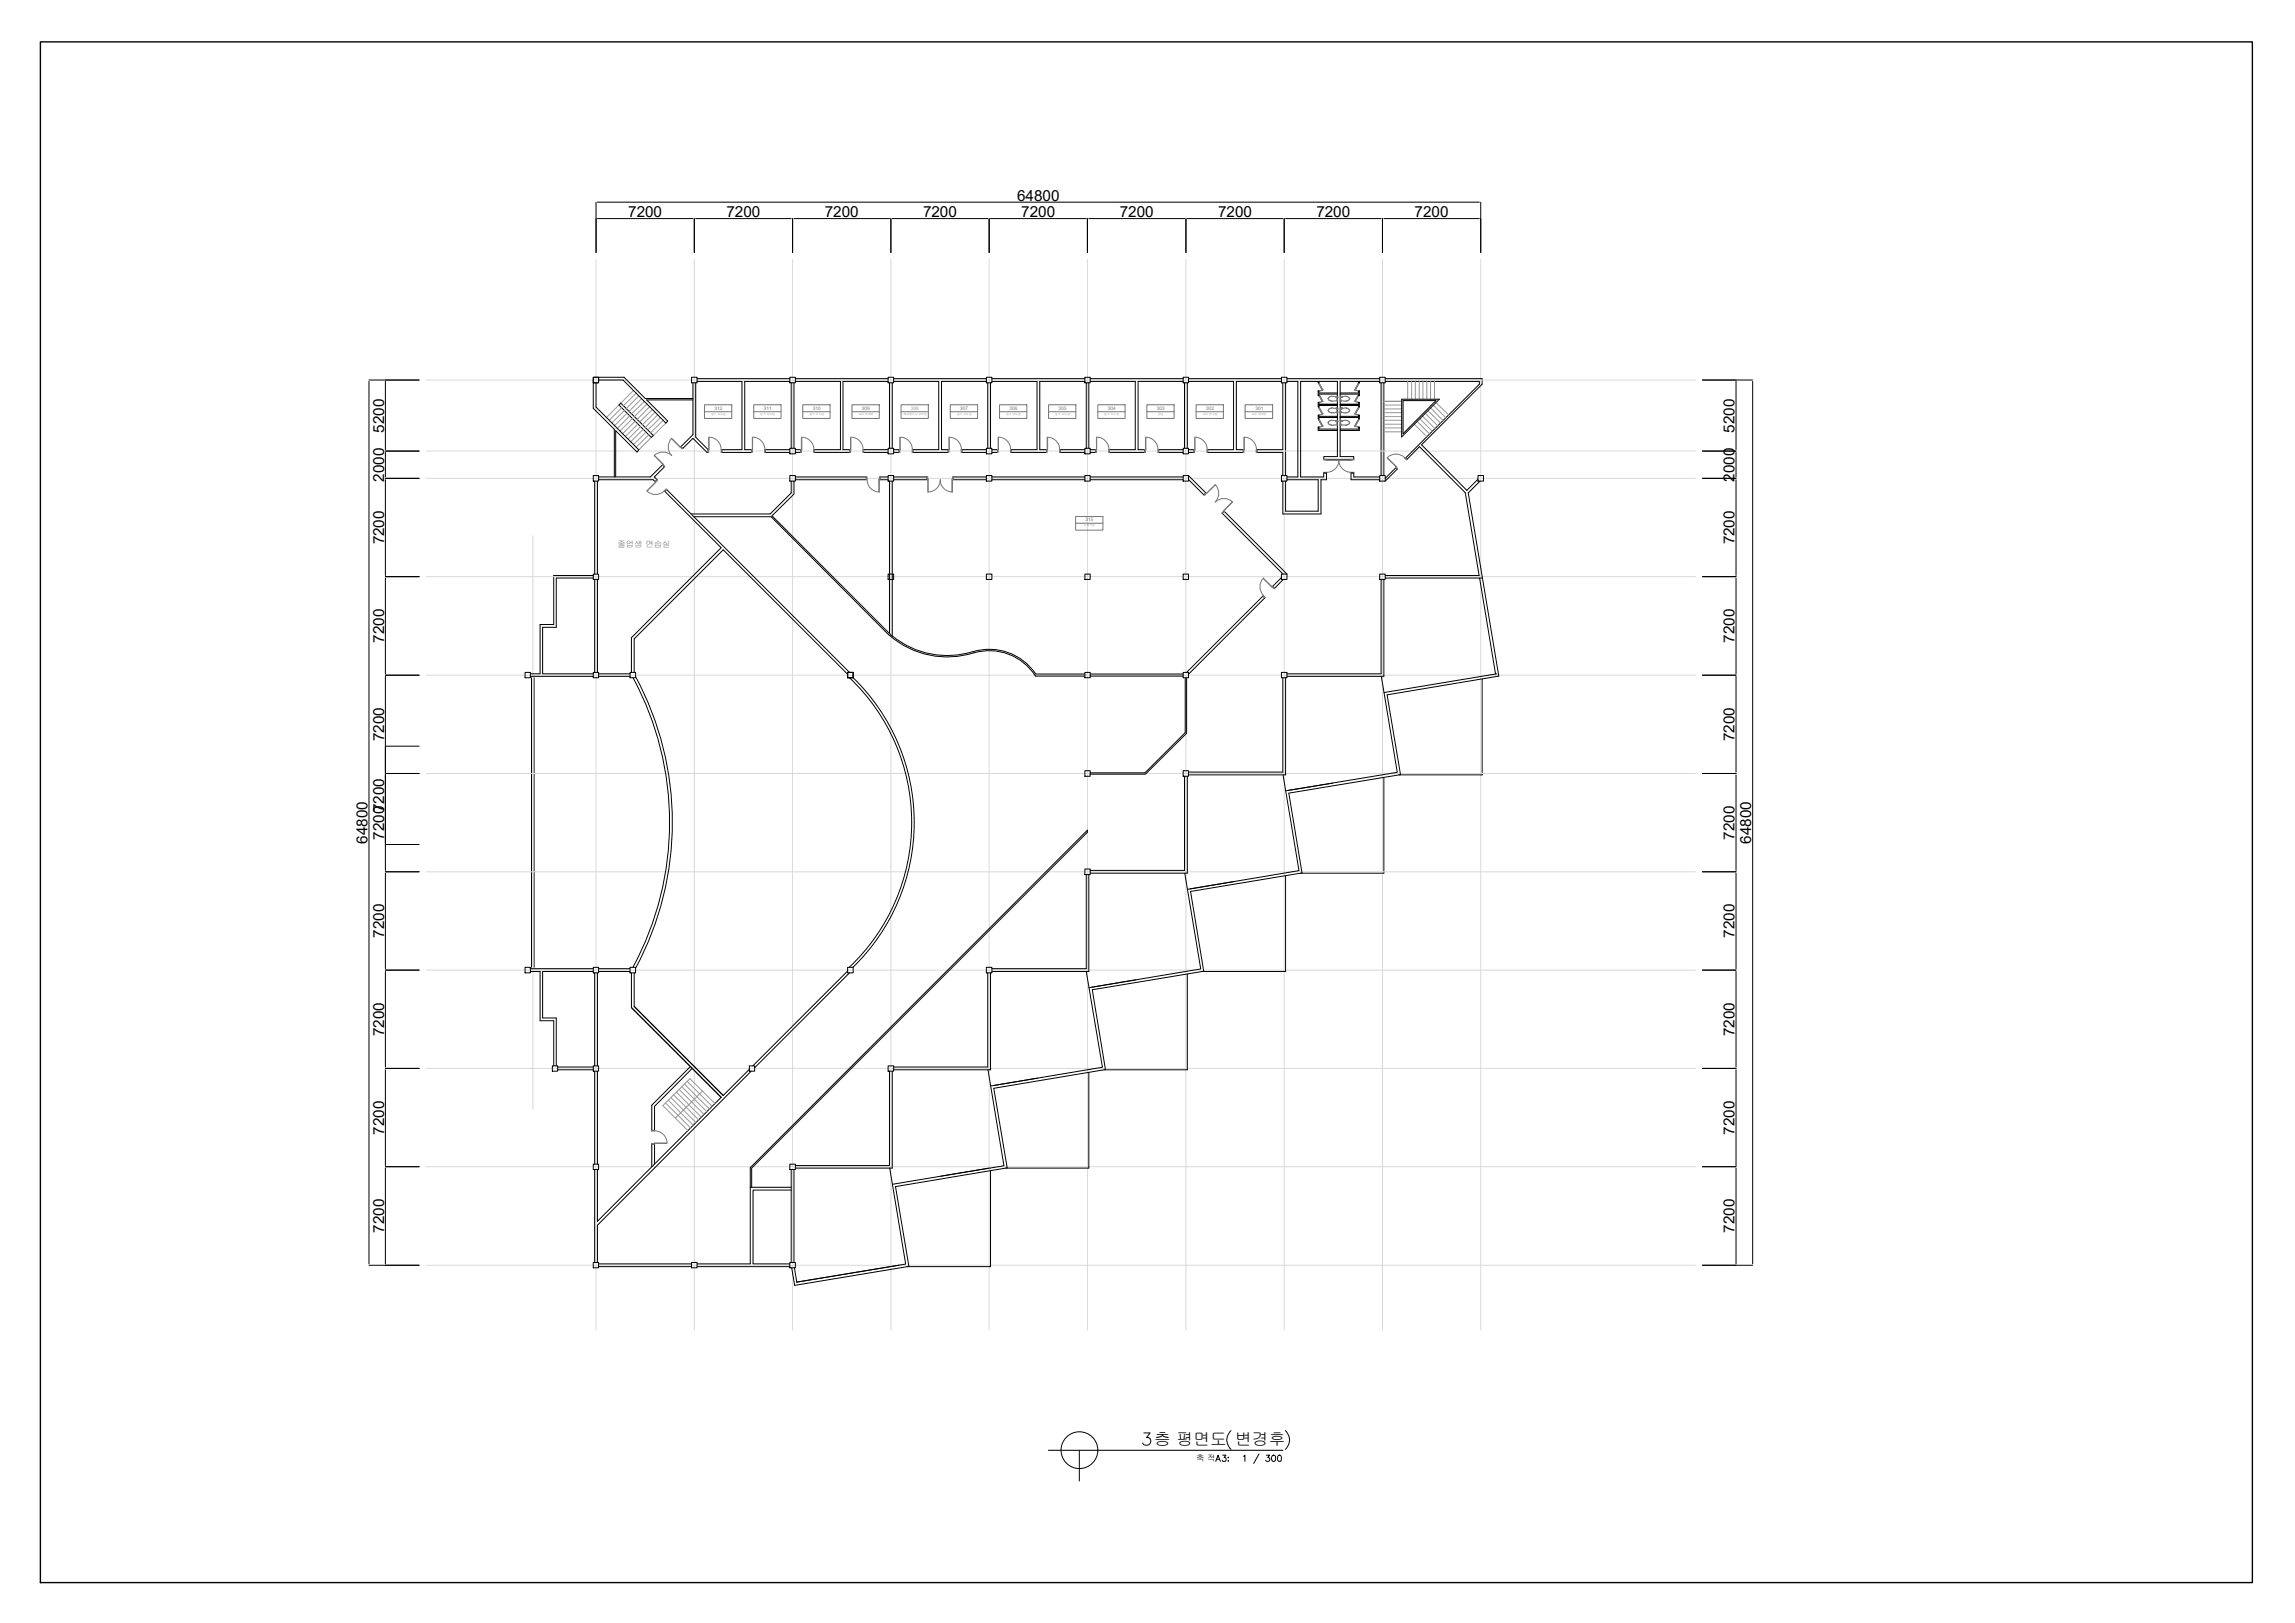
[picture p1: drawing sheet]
<svg xmlns="http://www.w3.org/2000/svg" width="420mm" height="297mm" viewBox="0 0 420 297" stroke-linecap="round" stroke-linejoin="round" font-family="sans-serif">
<defs><g id="words">
<text font-size="3.1" x="211.3" y="264.5">층 평면도 변경후</text>
<g font-size="2.8">
<text x="115" y="39.7">7200</text>
<text x="133" y="39.7">7200</text>
<text x="151" y="39.7">7200</text>
<text x="169" y="39.7">7200</text>
<text x="186.2" y="36.7">64800</text>
<text x="187" y="39.7">7200</text>
<text x="205" y="39.7">7200</text>
<text x="223" y="39.7">7200</text>
<text x="241" y="39.7">7200</text>
<text x="259" y="39.7">7200</text>
<text x="70.3" y="79.2" transform="rotate(-90 70.3 79.2)">5200</text>
<text x="317.6" y="79.2" transform="rotate(-90 317.6 79.2)">5200</text>
<text x="70.3" y="88.1" transform="rotate(-90 70.3 88.1)">2000</text>
<text x="317.6" y="88.1" transform="rotate(-90 317.6 88.1)">2000</text>
<text x="70.3" y="99.7" transform="rotate(-90 70.3 99.7)">7200</text>
<text x="317.6" y="99.7" transform="rotate(-90 317.6 99.7)">7200</text>
<text x="70.3" y="117.6" transform="rotate(-90 70.3 117.6)">7200</text>
<text x="317.6" y="117.6" transform="rotate(-90 317.6 117.6)">7200</text>
<text x="70.3" y="135.7" transform="rotate(-90 70.3 135.7)">7200</text>
<text x="317.6" y="135.7" transform="rotate(-90 317.6 135.7)">7200</text>
<text x="67.3" y="154.4" transform="rotate(-90 67.3 154.4)">64800</text>
<text x="70.3" y="153.7" transform="rotate(-90 70.3 153.7)">72007200</text>
<text x="317.6" y="153.7" transform="rotate(-90 317.6 153.7)">7200</text>
<text x="320.6" y="154.4" transform="rotate(-90 320.6 154.4)">64800</text>
<text x="70.3" y="171.7" transform="rotate(-90 70.3 171.7)">7200</text>
<text x="317.6" y="171.7" transform="rotate(-90 317.6 171.7)">7200</text>
<text x="70.3" y="189.7" transform="rotate(-90 70.3 189.7)">7200</text>
<text x="317.6" y="189.7" transform="rotate(-90 317.6 189.7)">7200</text>
<text x="70.3" y="207.6" transform="rotate(-90 70.3 207.6)">7200</text>
<text x="317.6" y="207.6" transform="rotate(-90 317.6 207.6)">7200</text>
<text x="70.3" y="225.6" transform="rotate(-90 70.3 225.6)">7200</text>
<text x="317.6" y="225.6" transform="rotate(-90 317.6 225.6)">7200</text>
</g>
<text font-size="1.5" fill="#757575" x="113.1" y="100.2">졸업생 연습실</text>
<text font-size="1.5" x="219" y="267.5">축 적</text>
<g font-size=".9" fill="#757575">
<text x="130.8" y="75">312</text>
<text x="139.9" y="75">311</text>
<text x="148.8" y="75">310</text>
<text x="157.8" y="75">309</text>
<text x="166.8" y="75">308</text>
<text x="175.8" y="75">307</text>
<text x="184.8" y="75">306</text>
<text x="193.8" y="75">305</text>
<text x="202.8" y="75">304</text>
<text x="211.8" y="75">303</text>
<text x="220.8" y="75">302</text>
<text x="229.9" y="75">301</text>
<text x="198.7" y="95.4">315</text>
</g>
<g font-size=".5" fill="#757575">
<text x="130.2" y="75.9">실기 지도실</text>
<text x="139.2" y="75.9">실기 지도실</text>
<text x="148.2" y="75.9">실기 지도실</text>
<text x="157.2" y="75.9">교수 박제희</text>
<text x="165.4" y="75.9">에르완리샤 강의실</text>
<text x="175.2" y="75.9">실기 지도실</text>
<text x="184.2" y="75.9">실기 지도실</text>
<text x="193.2" y="75.9">실기 지도실</text>
<text x="202.2" y="75.9">실기 지도실</text>
<text x="212" y="75.9">공실</text>
<text x="220.2" y="75.9">교수 연구실</text>
<text x="229.2" y="75.9">교수 한성빈</text>
<text x="198.4" y="96.3">시청각실</text>
</g>
</g></defs>
<!-- layer: wall -->
<g fill="none" stroke="#000" stroke-width=".18">
<path d="M108.6 70.1v4.6l3.9 3.9v8.7M109.1 70.1v4.4l7.9 7.8-.4 .4-3.9-3.9v8.5M109.6 69.6h4.5l7.8 7.8 .3-.4-3.8-3.8h8.5M109.6 69h4.6l3.9 3.9h8.8M113.7 73.8l5.9 5.9-.4 .4-5.9-6zM126.9 70.1v9.4l-2.2 2.2 .3 .4 1.9-1.9 2.5 2.6h.3v-.5l-2.3-2.3v-9.9M127.6 69.8h8.2v12.5h-3.6v.5h5.4v-.5h-1.3v-12.5h8.3M127.6 69.3h17M144.9 70.1v11.9M145.4 70.1v11.9M145.6 69.8h8.3v12.5h-4.8v.5h6.5v-.5h-1.3v-12.5h8.3M145.6 69.3h17"/>
<path d="M162.8 70.1v11.9M163.4 70.1v11.9M163.6 69.8h8.3v12.5h-4.8v.5h6.5v-.5h-1.2v-12.5h8.2M163.6 69.3h17M180.8 70.1v11.9M181.3 70.1v11.9M181.6 69.8h8.3v12.5h-4.8v.5h6.5v-.5h-1.2v-12.5h8.2M181.6 69.3h17M198.9 70.1v11.9M199.3 70.1v11.9M199.6 69.8h8.2v12.5h-4.7v.5h6.5v-.5h-1.2v-12.5h8.2M199.6 69.3h17"/>
<path d="M216.9 70.1v11.9M217.4 70.1v11.9M217.6 69.8h8.2v12.5h-4.7v.5h6.5v-.5h-1.3v-12.5h8.3M217.6 69.3h17M234.9 70.1v12.2h-4.8v.5h4.8v4.2M235.4 70.1v16.9M235.6 69.8h2v17.5h-2M235.6 69.3h17M241.5 74v-.3h-.2v.8h.2v-.3h3.3M244.8 71.9h-3.3v-.4h-.2v.9h.2v-.3h3.3M244.8 74h-3.3h3.3M244.8 76.2h-3.3v-.2h-.2v.7h.2v-.3h3.3"/>
<path d="M244.8 78.5h-3.3v-.3h-.2v.6h3.5M245.3 71.9h3.4v-.4h.2v.9h-.2v-.3h-3.4M245.3 74h3.4h-3.4M245.3 76.2h3.4v-.2h.2v.7h-.2v-.3h-3.4M245.3 78.5h3.4v-.3h.2v.6h-3.6M248.7 74v-.3h.2v.8h-.2v-.3h-3.4M252.6 69.8h-3.7v.3h-.2v-.3h-3.4v13.8h2.5v.5h-5.5v-.5h2.5v-13.8h-3.3v.3h-.2v-.3h-3.2v17.5h4.2v-.7h.6v1.2h-1.1v6.3h-6.9v-6M252.8 70.1v16.9M253.4 70.1v16.9M253.6 69.3h17.7v1l-11 11.1 8.2 8.3 2.1-2M253.6 69.8h17.2v.5l-13.5 13.5 .3 .3 2.3-2.4 8.4 8.5 2.5 15.1h-17.2M256.6 73.1h6.9l-6.9 6.9z"/>
<path d="M256.9 73.3h6l-6 6.1zM108.9 88.1v17M109.4 88.1v17M109.6 87.3h9.5l2.2-2.2 .4 .3-1.9 1.9 .5 .5-.4 .3-.3-.3h-10M127 94.6h14.2l21.6 21.7M144.6 82.3h-4.5v.5h4.5M144.9 88.1v2.1l-3.9 3.9h-14.5M145.4 88.1v2.3l-4.1 4 22.1 22.1v-28.4M145.6 82.3h1v.5h-1M145.6 87.3h13v.5h-13M162.6 82.3h-4.5v.5h4.5M162.6 87.3h-1.5v.5h1.5"/>
<path d="M162.8 88.1v27.9M163.6 82.3h1v.5h-1M163.6 87.3h6.1v.5h-6.1M180.6 82.3h-4.5v.5h4.5M180.6 87.3h-6.1v.5h6.1M181.6 82.3h1v.5h-1M181.6 87.3h17M181.6 87.8h17M198.6 82.3h-4.5v.5h4.5M199.6 82.8h1M199.6 82.3h1M199.6 87.3h17"/>
<path d="M199.6 87.8h17M200.6 82.8v-.5v.5M216.6 82.3h-4.5v.5h4.5M217.6 87l3.2 3.2-.4 .4-2.8-2.8M217.6 82.3h1v.5h-1M235.6 87.8h5.7v5.8h-5.9v-5.5M252.6 87.3h-4.8v-.7h-.5v1.2h5.3M253.6 87.5l2-1.9 .2 .3-2.2 2.2M271 88.1l-2.2 2.1 5.6 33.5-20.5 3.5 2.5 14.6-20.4 3.4 2.4 14.6-20.4 3.4 2.4 14.6-20.4 3.3 2.4 14.6-20.5 3.5 2.5 14.5-20.5 3.5 2.5 14.6-20.9 3.4-.6-3.2M108.6 105.3h-7.2v9h-2.5v9h-1.8M108.6 105.8h-6.8v9h-2.5v8.5h9.3M108.9 106v17.1"/>
<path d="M109.4 106v17.1M162.9 116.3a16.1 16.1 0 0 0 15.4 3.2M163.4 116.4a15.9 15.9 0 0 0 14.8 2.8M178.2 119.3a10.3 10.3 0 0 1 11.4 4M178.3 119.5a10 10 0 0 1 11.3 4.2h9M234.6 105.7l-1.6 1.6 .3 .4 1.6-1.7M234.9 105.1l-11.1-11.2 .3-.3 11.5 11.5M252.8 106v17.3h-17.2M253.4 106v17.8h-17.8M253.6 105.8h17.8M270.9 105.8l2.9 17.6M97.1 123.8h11.5"/>
<path d="M97.3 124v53M97.8 124v53M109.6 123.8h5.7M109.6 123.3h5.7M115.6 123.1v-6.4l16.4-16.5-10.3-10.3 .3-.3 33.5 33.5M115.9 124a55.7 55.7 0 0 1 0 53M116.1 123.1v-6.2l16.3-16.3 22.8 22.8M116.4 123.9a56.2 56.2 0 0 1 0 53.2M155.5 124a36.5 36.5 0 0 1 0 53M156.2 124a36.9 36.9 0 0 1 0 53M189.6 123.4h9M199.6 123.7h17"/>
<path d="M199.6 123.4h17M217 124.1v10l-7.4 7.3h-10M217.2 124.1v10.1l-7.5 7.5h-10.1M217.2 123.1l14-14 .3 .3-13.9 14M234.9 124v17.3h-17.3M235.4 124v17.8h-17.8M252.9 123.8l2.9 17.6-20.4 3.3M271.3 124.2v17.6h-15.2M274.1 123.3l-20.7 3.4M216.9 142.1v17.2h-17.3M216.9 159.8l2.9 17.5-20.4 3.5M217.4 142.1v17.7h-17.8"/>
<path d="M234.9 141.8l2.9 17.5-20.4 3.5M244 143.3l-8.1 1.4M253.4 142.3v17.5h-15.3M97.1 177.8h1.8v9h2.5v8.3M97.1 177.3h11.5M108.6 177.8h-9.3v8.5h2.5v8.8M108.9 178.1v17M109.4 178.1v17M109.6 177.8h5.7M109.6 177.3h5.7M115.6 178.1v6.3l16.4 16.4-22.6 22.7v-9.5M116.1 178.1v6.1l16.3 16.3 4.8-4.8"/>
<path d="M155.2 177.7l-17.4 17.4M155.5 178.1l-17.3 17.3M180.8 178.1v17.2h-17.2M181.3 178.1v17.7h-17.7M198.9 177.8l2.9 17.5-20.4 3.5M198.9 160.1v17.2h-17.3M199.3 160.1v17.7h-17.7M208 179.3l-8.1 1.4M217.4 178.3v17.5h-15.3M226 161.3l-8.1 1.4M235.4 160.3v17.5h-15.3M102.1 195.8h6.5"/>
<path d="M102.1 195.3h6.5M108.9 196v17.1M109.4 196v17.1M126.4 195.2l-7.1 7.1v4.6h.5v-4.4l6.9-7M137.5 196l-28.1 28.2v6.9M162.8 196v17.3h-17.2M163.4 196v17.8h-17.8M180.9 195.8l2.9 17.6-11.6 1.9M190 197.3l-8.1 1.4M199.3 196.3v17.5h-15.2M108.9 214v17.1M119.8 213.1v-3.7h-.5v4.1"/>
<path d="M137.4 217.3h7.5M137.6 217.3v-3.5l61.5-61.5v-.4l-61.7 61.8v17.6h-9.8M144.9 217.8h-7v13.5h6.7M144.9 214v17.1M145.4 214v17.1M162.9 213.8l2.9 17.6-19.9 3.3M181.1 213.8l-17.7 2.9M181.3 214.2v17.6h-15.2M109.6 231.8h17M109.6 231.3h17M127.6 231.8h17M145.4 232l.5 2.7"/>
<path d="M164.6 231.6l-18.7 3.1"/>
</g>
<!-- layer: CENTER -->
<g fill="none" stroke="#d9d9d9" stroke-width=".18">
<path d="M109.1 47.5v195.9M127.1 47.5v195.9M145.1 47.5v195.9M163.1 47.5v195.9M181.1 47.5v195.9M199.1 47.5v195.9M217.1 47.5v195.9M235.1 47.5v195.9M253.1 47.5v195.9M271.1 47.5v195.9M78 69.6h232.4M78 82.6h232.4"/>
<path d="M78 87.5h232.4M97.6 98v105M78 105.5h232.4M78 123.6h232.4M78 141.6h232.4M78 159.6h232.4M78 177.5h232.4M78 195.5h232.4M78 213.5h232.4M78 231.6h232.4"/>
</g>
<!-- layer: 0e -->
<g fill="none" stroke="#000" stroke-width=".18">
<path d="M108.6 69h1v1.1h-1zM126.6 69h1v1.1h-1zM144.6 69h1v1.1h-1zM162.6 69h1v1.1h-1zM180.6 69h1v1.1h-1zM198.6 69h1v1.1h-1zM216.6 69h1v1.1h-1zM234.6 69h1v1.1h-1zM252.6 69h1v1.1h-1zM108.6 87h1v1.1h-1zM144.6 82h1v1.1h-1zM144.6 87h1v1.1h-1z"/>
<path d="M162.6 82h1v1.1h-1zM162.6 87h1v1.1h-1zM180.6 82h1v1.1h-1zM180.6 87h1v1.1h-1zM198.6 82h1v1.1h-1zM198.6 87h1v1.1h-1zM216.6 82h1v1.1h-1zM216.6 87h1v1.1h-1zM234.6 87h1v1.1h-1zM252.6 87h1v1.1h-1zM270.6 87h1v1.1h-1zM108.6 105.1h1v.9h-1z"/>
<path d="M162.6 105.1h1v.9h-1zM180.6 105.1h1v.9h-1zM198.6 105.1h1v.9h-1zM216.6 105.1h1v.9h-1zM234.6 105.1h1v.9h-1zM252.6 105.1h1v.9h-1zM96.1 123.1h1v.9h-1zM108.6 123.1h1v.9h-1zM115.3 123.1h1.1v.9h-1.1zM155.2 123.1h1v.9h-1zM198.6 123.1h1v.9h-1zM216.6 123.1h1v.9h-1z"/>
<path d="M234.6 123.1h1v.9h-1zM198.6 159h1v1.1h-1zM198.6 141.1h1v1h-1zM216.6 141.1h1v1h-1zM96.1 177h1v1.1h-1zM108.6 177h1v1.1h-1zM115.3 177h1.1v1.1h-1.1zM155.2 177h1v1.1h-1zM180.6 177h1v1.1h-1zM101.1 195.1h1v.9h-1zM108.6 195.1h1v.9h-1zM137.2 195.1h1v.9h-1z"/>
<path d="M162.6 195.1h1v.9h-1zM108.6 213.1h1v.9h-1zM144.6 213.1h1v.9h-1zM108.6 231.1h1v.9h-1zM126.6 231.1h1v.9h-1zM144.6 231.1h1v.9h-1z"/>
</g>
<!-- layer: Ĳ -->
<g fill="none" stroke="#979797" stroke-width=".18">
<path d="M113.3 74.1l-2.3 2.3M113.8 74.6l-2.3 2.3M114.3 75.1l-2.3 2.3M114.8 75.6l-2.3 2.3M115.3 76.1l-2.3 2.3M115.8 76.6l-2.3 2.3M116 71.5l-2.3 2.3M116.3 77.1l-2.3 2.3M116.4 72l-2.2 2.3M116.8 77.6l-2.3 2.3M117 72.5l-2.3 2.3M117.3 78.1l-2.3 2.3"/>
<path d="M117.5 72.9l-2.3 2.4M117.8 78.6l-2.3 2.3M118 73.4l-2.4 2.3M118.3 79.1l-2.3 2.3M118.4 74l-2.3 2.2M118.8 79.6l-2.4 2.3M118.9 74.4l-2.2 2.4M119.5 74.9l-2.4 2.3M119.9 75.4l-2.3 2.3M120.4 75.9l-2.3 2.3M120.9 76.4l-2.3 2.3M121.4 76.9l-2.3 2.3"/>
<path d="M121.9 77.4l-2.3 2.3M253.4 73.4h3.2M253.4 74.1h3.2M253.4 74.8h3.2M253.4 75.5h3.2M253.4 76.2h3.2M253.4 76.9h3.2M253.4 77.6h3.2M253.4 78.3h3.2M253.4 79h3.2M257.7 69.8v3.3M258.4 69.8v3.3"/>
<path d="M258.9 77.6l2.3 2.3M259.1 69.8v3.3M259.4 77.1l2.3 2.3M259.8 69.8v3.3M259.9 76.6l2.3 2.3M260.4 76.2l2.3 2.2M260.5 69.8v3.3M260.9 75.6l2.3 2.3M261.2 69.8v3.3M261.4 75.1l2.3 2.3M261.9 69.8v3.3M261.9 74.6l2.3 2.4"/>
<path d="M262.4 74.2l2.3 2.3M262.6 69.8v3.3M262.9 73.7l2.3 2.2M119.2 80.1l-2.2 2.2M123.8 199.9l4.6 4.6M124.3 199.4l4.6 4.6M124.8 198.9l4.6 4.6M125.3 198.4l4.6 4.6M125.8 197.9l4.6 4.6M128.6 199.7l-2.3-2.3-4.9 5 2.2 2.2 5-4.9 2.3 2.3M121.8 201.8l4.6 4.7M122.3 201.3l4.6 4.7"/>
<path d="M122.8 200.9l4.6 4.5M123.3 200.4l4.6 4.6M123.6 204.6l2.3 2.3"/>
</g>
<!-- layer: Tǥ -->
<g fill="none" stroke="#757575" stroke-width=".18">
<path d="M241.3 73.7h.2M241.3 76h.2M241.3 78.2h.2M241.4 76.8l.7 1.2-.7-1.2M241.4 76.8l.1-.1 .7 1.3-.7-1.3zM241.4 72.2l.7 1.3M241.5 72.1l.7 1.3M241.5 72.4l-.1 .1M242.2 71.4l-.7-1.3h-.1l.7 1.3M242.2 75.8l-.7-1.3h-.1l.7 1.3M242.2 71.3l-.9 .2M242.2 73.4l-.7 .2"/>
<path d="M242.2 75.8l-.7 .1M242.2 78l-.7 .1M243.2 72.9v.1M243.2 75v.2M243.2 77.3v.1M243.2 73v.1M243.2 77.4l.1 .2M243.2 73.1l.1 .1M243.2 75v.1M243.2 75.2l.1 .1M243.2 73.2l.5 .2M243.2 75.3l.2 .1"/>
<path d="M243.2 77.6l.3 .1M243.3 72.8l-.1 .1M243.3 74.9l-.1 .1M243.3 77.2l-.1 .1M243.3 72.7l-.1 .1M243.4 72.7h-.1M243.4 74.8l-.2 .1M243.4 77.1l-.2 .1M243.4 75.4l.3 .1M243.5 77.7l.1 .1M243.6 72.6h-.2M243.6 77h-.2"/>
<path d="M243.6 77.8h.3M243.7 73.3v.1M243.7 75.5h.1M243.7 77.8h.1M243.7 72.6h-.1M243.7 77h-.1M243.7 72.6h.1M243.7 74.7h.1M243.7 77h.1M243.7 72.5l.8 .1M243.7 73.4h.2M243.7 76.9h.5"/>
<path d="M243.9 74.6h.1M243.9 74.7l-.5 .1M244 73.4h-.1M244 77.8l-.1 .1M244 74.7h.2M244.2 74.7l.3 .1M244.2 77h.3M244.2 73.4h-.2M244.2 75.5h-.5M244.2 77.8h-.2M244.5 72.6h.1M244.5 74.8h.1"/>
<path d="M244.5 77h.1M244.5 73.4h-.3M244.5 75.5l-.3 .1M244.5 77.8h-.3M244.6 73.3l.2 .1M244.6 75.4v.1M244.6 77.7l.2 .1M244.6 72.6h.1M244.6 74.7h.1M244.6 74.7l-.1 .1M244.6 77h.1M244.6 77h-.1"/>
<path d="M244.6 72.6h-.1M244.6 74.8h.1M244.6 74.8h.2M244.6 75.5h.2M244.6 74.7v.1M244.7 72.6h.1M244.7 74.8h.1M244.7 77h.1M244.7 72.7h.1M244.7 77.1h.1M244.7 72.6v.1M244.7 77v.1"/>
<path d="M244.8 73.2h.1M244.8 72.7v.5M244.8 72.7h.1M244.8 75.4h.1M244.8 74.9v.5M244.8 74.9h.1M244.8 74.8h.1M244.8 77.6h.1M244.8 77.1v.5M244.8 77.1h.1M244.8 74.8v.1M244.8 75.5h.1"/>
<path d="M244.8 75.5v.1M245.3 73.2h.1M245.3 73.4h.1M245.3 75.4h.1M245.3 75.5h.1M245.3 77.6h.1M245.3 77.8h.1M245.3 75.5v.1M245.3 75.5h.3M245.4 73.2h.1M245.4 72.7v.5M245.4 72.7h.1"/>
<path d="M245.4 75.4h.1M245.4 74.9v.5M245.4 74.9h.1M245.4 74.8h.1M245.4 77.6h.1M245.4 77.1v.5M245.4 77.1h.1M245.4 74.8v.1M245.4 74.8h.2M245.5 72.7h.1M245.5 72.6h.1M245.5 74.8h.1"/>
<path d="M245.5 77.1h.1M245.5 77h.1M245.5 72.6v.1M245.5 77v.1M245.6 72.6h.1M245.6 73.4h-.3M245.6 74.8h.1M245.6 77h.1M245.6 77.8h-.3M245.6 74.7v.1M245.6 74.7h.1M245.6 73.4h.4"/>
<path d="M245.6 75.5l.4 .1M245.6 77.8h.4M245.7 73.3l-.1 .1M245.7 75.4l-.1 .1M245.7 77.7l-.1 .1M246 72.6h-.4M246 74.7l-.4 .1M246 77h-.4M246.1 73.4h.1M246.1 75.5h.4M246.1 77.8h.1M246.2 74.7h-.1"/>
<path d="M246.3 73.4h.1M246.3 77.8l.1 .1M246.4 74.7l.4 .1M246.4 74.6h-.1M246.5 72.5h-.4M246.5 73.4h-.1M246.5 76.9h-.4M246.5 72.6h.1M246.5 74.7h.1M246.5 77h.1M246.6 73.3l-.1 .1M246.6 75.5h-.1"/>
<path d="M246.6 77.8h-.1M246.6 77.8h-.2M246.6 72.6h.2M246.6 77h.2M246.7 77.7l-.1 .1M246.8 75.4l-.3 .1M246.8 72.7h.1M246.8 74.8l.2 .1M246.8 77.1l.2 .1M246.9 72.7l.1 .1M247 72.8v.1M247 74.9v.1"/>
<path d="M247 77.2v.1M247 73.2l-.5 .2M247 75.3l-.2 .1M247 77.6l-.3 .1M247 75v.1M247 75.2v.1M247 73.1v.1M247 73v.1M247 77.4v.2M247.1 72.9v.1M247.1 75v.2M247.1 77.3v.1"/>
<path d="M248 75.8l.7-1.3h.1l-.7 1.3M248 78l.7-1.3 .1 .1-.7 1.2M248 73.4l.8 .2M248 75.8l.8 .1M248 78l.8 .1M248.1 71.4l.7-1.3h-.1l-.7 1.3 .9 .1M248.7 72.1l-.7 1.3M248.7 72.4l.1 .1M248.7 73.7h.2M248.7 76h.2M248.7 78.2h.2M248.8 72.2l-.7 1.3"/>
</g>
<!-- layer: DOOR -->
<g fill="none" stroke="#757575" stroke-width=".18">
<path d="M118.4 89.8a2.26 2.26 0 0 0 3.2 0M118.4 89.8l2-1.9-.1-.1-.4 .3 .1 .2-1.5 1.6M119.8 83.4l1.6 1.6M121.4 85l.3 .3v.1l-.4-.3zM121.9 89.5l.1 .1-.3 .3-.1-.1zM123 80.2l1.5 1.7-1.6-1.6M123 80.2a2.25 2.25 0 0 0 0 3.2 2.26 2.26 0 0 0-3.2 0l1.6 1.6M124.7 81.7l.3 .4-.1 .1-.3-.4zM129.7 80.1v2.7v-.5h.1v-2.2M129.8 80a2.26 2.26 0 0 1 2.2 2.3M132 82.3h.2v.5h-.2zM137.7 80.1v2.7h-.1v-.5h.2v-2.2"/>
<path d="M137.8 80a2.26 2.26 0 0 1 2.2 2.3M140 82.3h.1v.5h-.1zM146.7 80.1v2.7h-.1v-.5h.2v-2.2M146.7 80a2.26 2.26 0 0 1 2.3 2.3M149 82.3h.1v.5h-.1zM155.6 82.3h.1v.5h-.1zM155.7 80.1v2.2M155.8 80a2.26 2.26 0 0 1 2.2 2.3M158 82.3h.1v.5h-.1zM158.6 87.3h.1v.5h-.1zM158.7 87.8a2.26 2.26 0 0 0 2.3 2.2M160.9 90v-2.2h.2v-.5h-.1v2.7"/>
<path d="M164.6 82.3h.1v.5h-.1zM164.7 80.1v2.2M164.8 80a2.26 2.26 0 0 1 2.2 2.3M167 82.3h.1v.5h-.1zM169.7 87.3h.2v.5h-.2zM169.9 87.8v2.2M172.1 87.8a2.26 2.26 0 0 0 2.3 2.2l-.1-2.2v2.2M172.2 87.8a2.26 2.26 0 0 1-2.3 2.2v-2.2M173.7 80.1v2.7h-.1v-.5h.2v-2.2M173.7 80a2.26 2.26 0 0 1 2.3 2.3M174.4 87.3h.1v.5h-.1zM176 82.3h.1v.5h-.1z"/>
<path d="M182.7 80.1v2.7h-.1v-.5h.2v-2.2M182.8 80a2.26 2.26 0 0 1 2.2 2.3M185 82.3h.1v.5h-.1zM191.7 80.1v2.7h-.1v-.5h.2v-2.2M191.7 80a2.26 2.26 0 0 1 2.3 2.3M194 82.3h.1v.5h-.1zM200.7 80.1v2.7h-.1v-.5h.2v-2.2M200.8 80a2.26 2.26 0 0 1 2.2 2.3M203 82.3h.1v.5h-.1zM209.7 80.1v2.7h-.1v-.5h.2v-2.2M209.7 80a2.26 2.26 0 0 1 2.3 2.3M212 82.3h.1v.5h-.1z"/>
<path d="M218.7 80.1v2.7h-.1v-.5h.2v-2.2M218.7 80a2.26 2.26 0 0 1 2.3 2.3M220.8 90.2v.1l-.3 .4-.1-.1zM221 82.3h.1v.5h-.1zM222.4 88.7l-1.6 1.6M222.5 88.7a2.26 2.26 0 0 1 0 3.2M222.5 91.9a2.26 2.26 0 0 1 3.2 0M222.5 88.8l-1.7 1.5M223.7 93.9l.4-.4v.1l-.3 .3zM225.6 91.9l-1.5 1.6 1.5-1.6M227.7 80.1v2.7h-.1v-.5h.2v-2.2M227.8 80a2.26 2.26 0 0 1 2.2 2.3"/>
<path d="M230 82.3h.1v.5h-.1zM242.3 84.1v.1h5.5v-.1h-.5v.1h-4.4v-.1zM242.3 86.4h.6v.2h-.6zM245.1 84.2a2.26 2.26 0 0 0 2.3 2.2M245.1 84.2a2.26 2.26 0 0 1-2.2 2.2M247.3 86.4h.5v.2h-.5zM257.1 83.8l.1-.1 .4 .4-.1 .1zM257.2 83.8a2.23 2.23 0 0 0-3.2 0l1.6 1.5-.1 .2 .3 .4 .1-.1-.3-.4-1.7-1.6M231.3 109l.3 .3-.1 .1-.3-.3zM231.3 105.8l1.9 2 .1-.1-.3-.4-.2 .1-1.5-1.5M231.3 105.8a2.26 2.26 0 0 0 0 3.2M119.3 206.9h.5v.1h-.5z"/>
<path d="M119.9 207a2.26 2.26 0 0 1 2.2 2.2M122.1 209.2h-2.3v.2h-.5v-.1h2.8"/>
</g>
<!-- layer: 亅 -->
<g fill="none" stroke="#757575" stroke-width=".18">
<path d="M129 74.1h5v2.5h-5zM129 75.4h5M138 74.1h5v2.5h-5zM138 75.4h5M147 74.1h5v2.5h-5zM147 75.4h5M156 74.1h5v2.5h-5zM156 75.4h5M165 74.1h5v2.5h-5zM165 75.4h5M174 74.1h5v2.5h-5zM174 75.4h5"/>
<path d="M183 74.1h5v2.5h-5zM183 75.4h5M192 74.1h5v2.5h-5zM192 75.4h5M201 74.1h5v2.5h-5zM201 75.4h5M210 74.1h5v2.5h-5zM210 75.4h5M219 74.1h5v2.5h-5zM219 75.4h5M228 74.1h5v2.5h-5zM228 75.4h5"/>
<path d="M196.9 94.5h5v2.5h-5zM196.9 95.8h5"/>
</g>
<!-- layer: 0 -->
<path d="M7.4 7.7h405v281.9h-405z" fill="none" stroke="#000" stroke-width=".25"/>
<!-- layer: DIM -->
<g fill="none" stroke="#000" stroke-width=".18">
<path d="M109.1 37v9.2M109.4 37h161.4M271.1 37v9.2M109.4 40h17.5M127.1 40v6.2M127.4 40h17.5M145.1 40v6.2M145.4 40h17.4M163.1 40v6.2M163.4 40h17.4M181.1 40v6.2M181.3 40h17.6"/>
<path d="M199.1 40v6.2M199.3 40h17.6M217.1 40v6.2M217.4 40h17.5M235.1 40v6.2M235.4 40h17.4M253.1 40v6.2M253.4 40h17.4M67.5 69.6h9.2M67.5 69.8v161.5M70.6 69.8v12.5M311.7 69.6h9.2"/>
<path d="M317.8 69.8v12.5M320.9 69.8v161.5M70.6 87.5h6.1M70.6 82.6h6.1M70.6 82.8v4.5M70.6 87.8v17.5M311.7 87.5h6.1M311.7 82.6h6.1M317.8 82.8v4.5M317.8 87.8v17.5M70.6 105.5h6.1M70.6 105.8v17.5"/>
<path d="M311.7 105.5h6.1M317.8 105.8v17.5M70.6 123.6h6.1M70.6 123.8v35.5M70.6 136.6h6.1M311.7 123.6h6.1M317.8 123.8v17.5M70.6 159.6h6.1M70.6 141.6h6.1M70.6 159.8v17.5M70.6 154.6h6.1M311.7 159.6h6.1"/>
<path d="M311.7 141.6h6.1M317.8 141.8v17.5M317.8 159.8v17.5M70.6 177.5h6.1M70.6 177.8v17.5M311.7 177.5h6.1M317.8 177.8v17.5M70.6 195.5h6.1M70.6 195.8v17.5M311.7 195.5h6.1M317.8 195.8v17.5M70.6 213.5h6.1"/>
<path d="M70.6 213.8v17.5M311.7 213.5h6.1M317.8 213.8v17.5M67.5 231.6h9.2M311.7 231.6h9.2M191.9 265.4h43M197.6 265.4v5.7M209.4 262.3h1.2l-.7 .8a.73 .73 0 0 1 .8 .8 .73 .73 0 0 1-1 .6l-.3-.1-.2-.3M222.6 267.5l.4-1.2 .4 1.2M222.7 267.1h.6M223.8 266.3h.6l-.3 .4a.37 .37 0 0 1 .3 .6 .37 .37 0 0 1-.6 0M224.8 266.7l.1 .1z"/>
<path d="M224.9 267.3v.2zM225.4 261.8a2.29 2.29 0 0 0 0 3.5M227.7 266.5l.2-.2v1.2M230.5 266.1l-1 1.7M231.8 266.3h.6l-.3 .4a.39 .39 0 0 1 .3 .7 .39 .39 0 0 1-.7-.1M232.9 266.4a.34 .34 0 0 1 .6 .1v.3a.46 .46 0 0 1-.4 .7l-.2-.1-.1-.4zM233.9 266.5a.34 .34 0 0 1 .3-.2 .34 .34 0 0 1 .4 .2v.3a.46 .46 0 0 1-.4 .7 .63 .63 0 0 1-.3-1zM235.3 261.8a2.29 2.29 0 0 1 0 3.5"/>
<circle cx="197.6" cy="265.4" r="3.4"/>
</g>
<use href="#words"/>
</svg>
